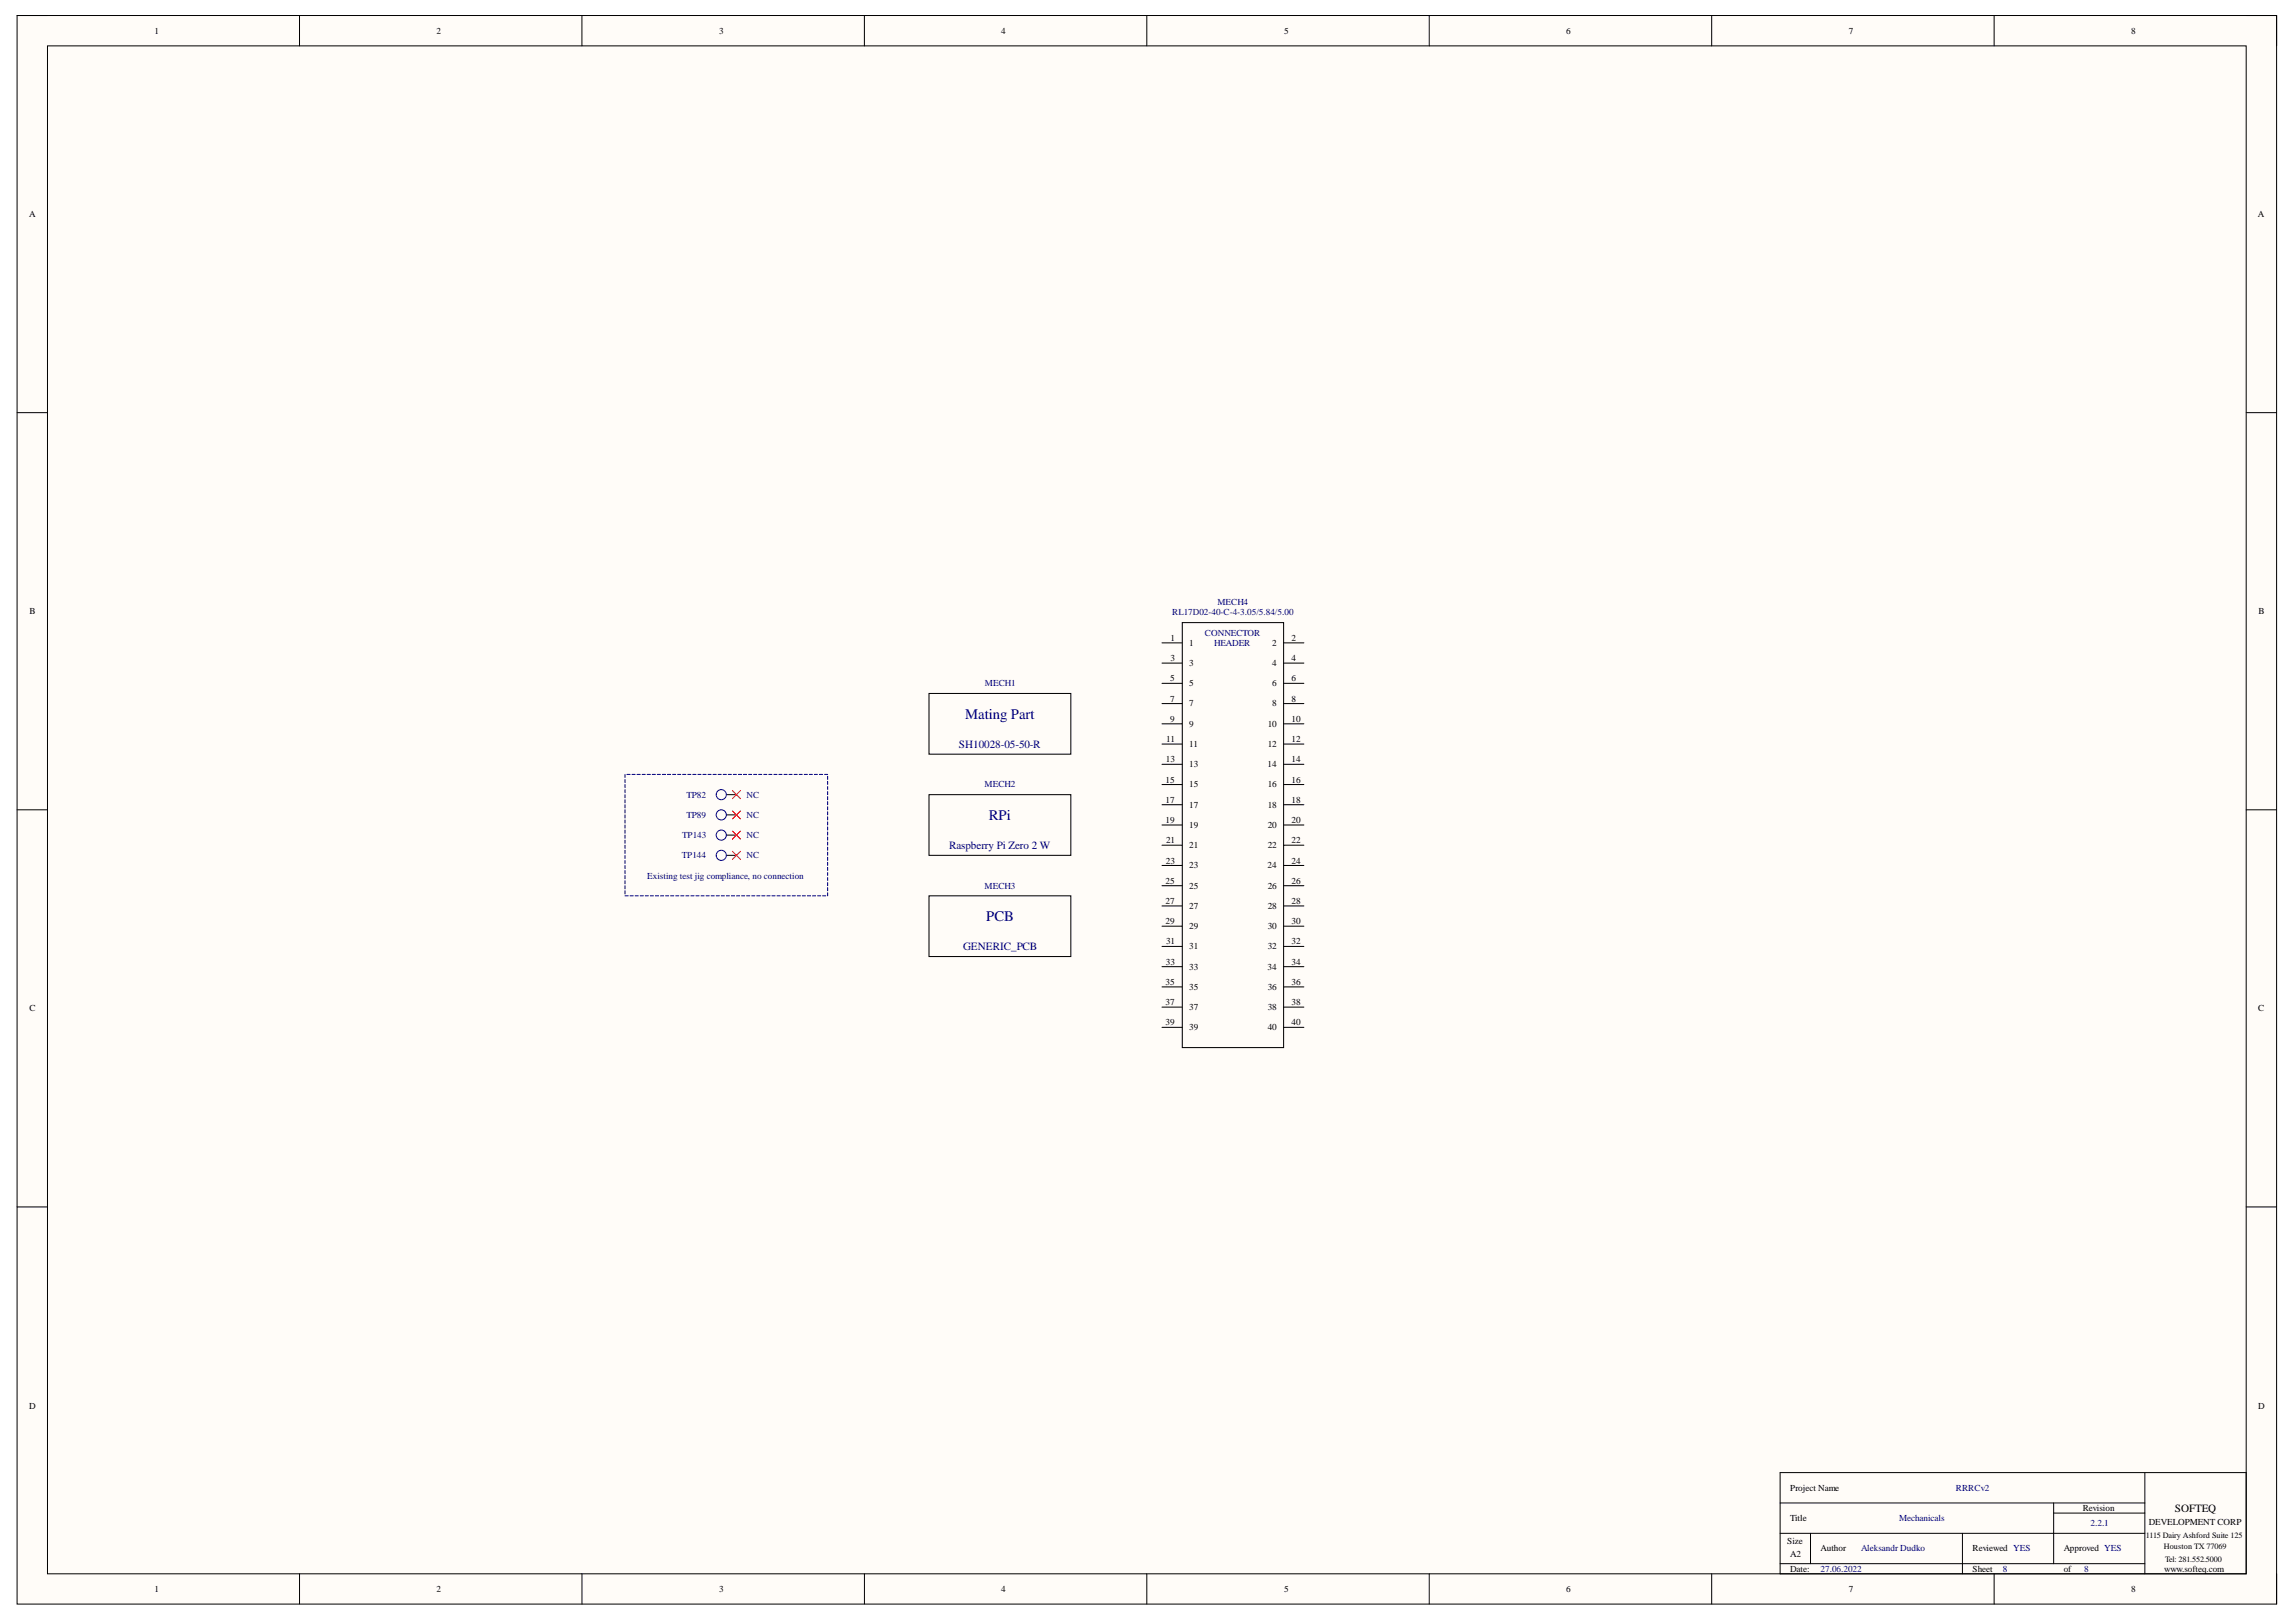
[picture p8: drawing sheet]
<svg xmlns="http://www.w3.org/2000/svg" width="297mm" height="210mm" viewBox="0 0 297 210" stroke-linecap="round" stroke-linejoin="round" font-family="sans-serif">
<defs><g id="words">
<g font-size="1.9" fill="#000080">
<text x="124.8" y="93">Mating Part</text>
<text x="127.9" y="106.1">RPi</text>
<text x="127.6" y="119.2">PCB</text>
</g>
<g font-size="1.4" fill="#000080">
<text x="124" y="96.7">SH10028-05-50-R</text>
<text x="122.8" y="109.8">Raspberry Pi Zero 2 W</text>
<text x="124.6" y="122.9">GENERIC_PCB</text>
</g>
<text font-size="1.4" x="281.4" y="195.6">SOFTEQ</text>
<g font-size="1.2">
<text x="20" y="4.4">1</text>
<text x="56.5" y="4.4">2</text>
<text x="93" y="4.4">3</text>
<text x="129.5" y="4.4">4</text>
<text x="166.1" y="4.4">5</text>
<text x="202.6" y="4.4">6</text>
<text x="239.2" y="4.4">7</text>
<text x="275.7" y="4.4">8</text>
<text x="3.8" y="28.1">A</text>
<text x="292.1" y="28.1">A</text>
<text x="3.8" y="79.5">B</text>
<text x="151.5" y="82.9">1</text>
<text x="153.9" y="83.6">1</text>
<text x="164.6" y="83.6">2</text>
<text x="167.1" y="82.9">2</text>
<text x="292.2" y="79.5">B</text>
<text x="151.4" y="88.2">5</text>
<text x="151.4" y="85.6">3</text>
<text x="153.9" y="86.2">3</text>
<text x="153.9" y="88.8">5</text>
<text x="164.6" y="86.2">4</text>
<text x="164.6" y="88.8">6</text>
<text x="167.1" y="85.6">4</text>
<text x="167.1" y="88.2">6</text>
<text x="151.4" y="90.8">7</text>
<text x="151.4" y="93.4">9</text>
<text x="153.9" y="91.4">7</text>
<text x="153.9" y="94">9</text>
<text x="164" y="94">10</text>
<text x="164.6" y="91.4">8</text>
<text x="167.1" y="90.8">8</text>
<text x="167.1" y="93.4">10</text>
<text x="150.8" y="101.3">15</text>
<text x="150.8" y="98.6">13</text>
<text x="150.9" y="96">11</text>
<text x="153.9" y="96.7">11</text>
<text x="153.9" y="99.3">13</text>
<text x="153.9" y="101.9">15</text>
<text x="164" y="99.3">14</text>
<text x="164" y="96.7">12</text>
<text x="164" y="101.9">16</text>
<text x="167.1" y="96">12</text>
<text x="167.1" y="98.6">14</text>
<text x="167.1" y="101.3">16</text>
<text x="150.8" y="103.9">17</text>
<text x="150.8" y="106.5">19</text>
<text x="153.9" y="104.5">17</text>
<text x="153.9" y="107.1">19</text>
<text x="164" y="104.5">18</text>
<text x="164" y="107.1">20</text>
<text x="167.1" y="103.9">18</text>
<text x="167.1" y="106.5">20</text>
<text x="150.8" y="111.7">23</text>
<text x="150.9" y="109.1">21</text>
<text x="153.9" y="109.8">21</text>
<text x="153.9" y="112.4">23</text>
<text x="164" y="112.4">24</text>
<text x="164" y="109.8">22</text>
<text x="167.1" y="109.1">22</text>
<text x="167.1" y="111.7">24</text>
<text x="150.8" y="114.4">25</text>
<text x="150.8" y="117">27</text>
<text x="150.8" y="119.6">29</text>
<text x="153.9" y="115">25</text>
<text x="153.9" y="117.6">27</text>
<text x="164" y="115">26</text>
<text x="164" y="117.6">28</text>
<text x="167.1" y="114.4">26</text>
<text x="167.1" y="117">28</text>
<text x="167.1" y="119.6">30</text>
<text x="150.8" y="124.8">33</text>
<text x="150.9" y="122.2">31</text>
<text x="153.9" y="120.2">29</text>
<text x="153.9" y="122.9">31</text>
<text x="153.9" y="125.5">33</text>
<text x="164" y="125.5">34</text>
<text x="164" y="120.2">30</text>
<text x="164" y="122.9">32</text>
<text x="167.1" y="122.2">32</text>
<text x="167.1" y="124.8">34</text>
<text x="3.8" y="130.9">C</text>
<text x="150.8" y="127.5">35</text>
<text x="150.8" y="130.1">37</text>
<text x="153.9" y="128.1">35</text>
<text x="153.9" y="130.7">37</text>
<text x="164" y="128.1">36</text>
<text x="164" y="130.7">38</text>
<text x="167.1" y="127.5">36</text>
<text x="167.1" y="130.1">38</text>
<text x="292.2" y="130.9">C</text>
<text x="150.8" y="132.7">39</text>
<text x="153.9" y="133.3">39</text>
<text x="164" y="133.3">40</text>
<text x="167.1" y="132.7">40</text>
<text x="3.8" y="182.3">D</text>
<text x="292.2" y="182.3">D</text>
<text x="231.6" y="192.9">Project Name</text>
<text x="231.6" y="196.8">Title</text>
<text x="269.4" y="195.5">Revision</text>
<text x="278" y="197.4">DEVELOPMENT CORP</text>
<text x="231.2" y="199.7">Size</text>
<text x="231.6" y="203.4">Date:</text>
<text x="231.6" y="201.4">A2</text>
<text x="235.5" y="200.8">Author</text>
<text x="255.2" y="200.8">Reviewed YES</text>
<text x="255.2" y="203.4">Sheet</text>
<text x="267" y="200.8">Approved YES</text>
<text x="267" y="203.4">of</text>
<text x="280" y="203.4">www.softeq.com</text>
<text x="20" y="206">1</text>
<text x="56.5" y="206">2</text>
<text x="93" y="206">3</text>
<text x="129.5" y="206">4</text>
<text x="166.1" y="206">5</text>
<text x="202.6" y="206">6</text>
<text x="239.2" y="206">7</text>
<text x="275.7" y="206">8</text>
</g>
<g font-size="1.2" fill="#000080">
<text x="151.7" y="79.6">RL17D02-40-C-4-3.05/5.84/5.00</text>
<text x="155.9" y="82.3">CONNECTOR</text>
<text x="157.1" y="83.6">HEADER</text>
<text x="157.5" y="78.3">MECH4</text>
<text x="127.4" y="88.8">MECH1</text>
<text x="127.4" y="101.9">MECH2</text>
<text x="88.8" y="105.8">TP89</text>
<text x="88.8" y="103.2">TP82</text>
<text x="96.6" y="105.8">NC</text>
<text x="96.6" y="103.2">NC</text>
<text x="83.7" y="113.7">Existing test jig compliance, no connection</text>
<text x="88.2" y="111.1">TP144</text>
<text x="88.3" y="108.5">TP143</text>
<text x="96.6" y="108.5">NC</text>
<text x="96.6" y="111.1">NC</text>
<text x="127.4" y="115">MECH3</text>
<text x="245.7" y="196.8">Mechanicals</text>
<text x="253" y="192.9">RRRCv2</text>
<text x="270.5" y="197.5">2.2.1</text>
<text x="235.5" y="203.4">27.06.2022</text>
<text x="240.8" y="200.8">Aleksandr Dudko</text>
<text x="259.1" y="203.4">8</text>
<text x="269.6" y="203.4">8</text>
</g>
<g font-size="1.1">
<text x="277.6" y="199">1115 Dairy Ashford Suite 125</text>
<text x="279.9" y="200.5">Houston TX 77069</text>
<text x="280.1" y="202.1">Tel: 281.552.5000</text>
</g>
</g></defs>
<path d="M2.2 2h292.3v205.6h-292.3z" fill-rule="evenodd" fill="#fffcf8"/>
<path d="M2.2 2h292.3v205.6h-292.3z" fill="none" stroke="#000" stroke-width=".13"/>
<path d="M6.1 5.9h284.5v197.8h-284.5z" fill-rule="evenodd" fill="#fffcf8"/>
<g fill="none" stroke="#000" stroke-width=".13">
<path d="M2.2 2h3.9M6.1 5.9h284.5v197.8h-284.5zM38.7 2v3.9M75.3 2v3.9M111.8 2v3.9M148.4 2v3.9M184.9 2v3.9M221.4 2v3.9M258 2v3.9M290.6 2h3.9v3.9M2.2 53.4h3.9M290.6 53.4h3.9"/>
<path d="M120.2 89.7h18.3v7.9h-18.3zM150.3 83.2h2.7M150.3 85.8h2.7M150.3 88.4h2.7M150.3 91.1h2.7M150.3 93.7h2.7M150.3 96.3h2.7M150.3 98.9h2.7M153 80.6h13.1v55h-13.1zM166.1 83.2h2.6M166.1 85.8h2.6M166.1 88.4h2.6"/>
<path d="M166.1 91.1h2.6M166.1 93.7h2.6M166.1 96.3h2.6M166.1 98.9h2.6M2.2 104.8h3.9M94 105.5h1.3M94 108.1h1.3M94 110.7h1.3M94 102.8h1.3M120.2 115.9h18.3v7.9h-18.3zM120.2 102.8h18.3v7.9h-18.3zM150.3 101.5h2.7"/>
<path d="M150.3 104.1h2.7M150.3 106.8h2.7M150.3 109.4h2.7M150.3 112h2.7M150.3 114.6h2.7M150.3 117.2h2.7M150.3 119.9h2.7M166.1 101.5h2.6M166.1 104.1h2.6M166.1 106.8h2.6M166.1 109.4h2.6M166.1 112h2.6"/>
<path d="M166.1 114.6h2.6M166.1 117.2h2.6M166.1 119.9h2.6M290.6 104.8h3.9M150.3 122.5h2.7M150.3 125.1h2.7M150.3 127.7h2.7M150.3 130.3h2.7M150.3 132.9h2.7M166.1 122.5h2.6M166.1 125.1h2.6M166.1 127.7h2.6"/>
<path d="M166.1 130.3h2.6M166.1 132.9h2.6M2.2 156.2h3.9M290.6 156.2h3.9M230.3 190.6h60.3v13.1h-60.3zM230.3 194.5h47.2M230.3 198.4h47.2M234.2 198.4v4M253.9 198.4v5.3M265.7 194.5v7.9M265.7 195.8h11.8M277.5 190.6v13.1"/>
<path d="M38.8 203.7v3.9M75.3 203.7v3.9M111.8 203.7v3.9M148.4 203.7v3.9M184.9 203.7v3.9M221.4 203.7v3.9M230.3 202.4h47.2M258 203.7v3.9M294.5 203.7v3.9"/>
</g>
<g fill="none" stroke="#11037f" stroke-width=".13">
<circle cx="93.3" cy="108.1" r=".65"/>
<circle cx="93.3" cy="105.5" r=".65"/>
<circle cx="93.3" cy="110.7" r=".65"/>
<circle cx="93.3" cy="102.8" r=".66"/>
</g>
<path d="M94.8 104.9l1 1.1M94.8 107.5l1 1.1M94.8 110.2l1 1M94.8 102.3l1 1.1M95.8 104.9l-1 1.1M95.8 107.5l-1 1.1M95.8 110.2l-1 1M95.8 102.3l-1 1.1" fill="none" stroke="#f00" stroke-width=".13"/>
<g fill="none" stroke="#000080" stroke-width=".13">
<path d="M80.9 100.2v.4M80.9 100.9v.4M80.9 101.5v.4M80.9 102.2v.4M80.9 102.8v.4M80.9 103.5v.4M80.9 104.1v.5M80.9 104.8v.4M80.9 105.5v.4M80.9 106.1v.4M80.9 106.8v.4M80.9 107.4v.4"/>
<path d="M80.9 108.1v.4M80.9 108.7v.4M80.9 109.4v.4M80.9 110v.4M80.9 110.7v.4M80.9 111.3v.5M80.9 112v.4M80.9 112.7v.4M80.9 113.3v.4M80.9 114v.4M80.9 114.6v.4M80.9 115.3v.4"/>
<path d="M80.9 115.9h.4M81.1 100.2h.4M81.5 115.9h.4M81.8 100.2h.4M82.2 115.9h.4M82.4 100.2h.4M82.8 115.9h.4M83.1 100.2h.4M83.5 115.9h.4M83.7 100.2h.4M84.1 115.9h.4M84.4 100.2h.4"/>
<path d="M84.8 115.9h.4M85 100.2h.4M85.4 115.9h.5M85.7 100.2h.4M86.1 115.9h.4M86.3 100.2h.5M86.8 115.9h.4M87 100.2h.4M87.4 115.9h.4M87.7 100.2h.4M88.1 115.9h.4M88.3 100.2h.4"/>
<path d="M88.7 115.9h.4M89 100.2h.4M89.4 115.9h.4M89.6 100.2h.4M90 115.9h.4M90.3 100.2h.4M90.7 115.9h.4M90.9 100.2h.4M91.3 115.9h.5M91.6 100.2h.4M92 115.9h.4M92.2 100.2h.5"/>
<path d="M92.7 115.9h.4M92.9 100.2h.4M93.3 115.9h.4M93.6 100.2h.4M94 115.9h.4M94.2 100.2h.4M94.6 115.9h.4M94.9 100.2h.4M95.3 115.9h.4M95.5 100.2h.4M95.9 115.9h.4M96.2 100.2h.4"/>
<path d="M96.6 115.9h.4M96.8 100.2h.4M97.2 115.9h.5M97.5 100.2h.4M97.9 115.9h.4M98.1 100.2h.5M98.6 115.9h.4M98.8 100.2h.4M99.2 115.9h.4M99.5 100.2h.4M99.9 115.9h.4M100.1 100.2h.4"/>
<path d="M100.5 115.9h.4M100.8 100.2h.4M101.2 115.9h.4M101.4 100.2h.4M101.8 115.9h.4M102.1 100.2h.4M102.5 115.9h.4M102.7 100.2h.4M103.1 115.9h.5M103.4 100.2h.4M103.8 115.9h.4M104 100.2h.5"/>
<path d="M104.5 115.9h.4M104.7 100.2h.4M105.1 115.9h.4M105.4 100.2h.4M105.8 115.9h.4M106 100.2h.4M106.4 115.9h.4M106.7 100.2h.4M107.1 100.5v.4M107.1 101.1v.4M107.1 101.8v.4M107.1 102.4v.4"/>
<path d="M107.1 103.1v.4M107.1 103.7v.4M107.1 104.4v.4M107.1 105v.5M107.1 105.7v.4M107.1 106.4v.4M107.1 107v.4M107.1 107.7v.4M107.1 108.3v.4M107.1 109v.4M107.1 109.6v.4M107.1 110.3v.4"/>
<path d="M107.1 110.9v.4M107.1 111.6v.4M107.1 112.2v.5M107.1 112.9v.4M107.1 113.6v.4M107.1 114.2v.4M107.1 114.9v.4M107.1 115.5v.4"/>
</g>
<use href="#words"/>
</svg>
